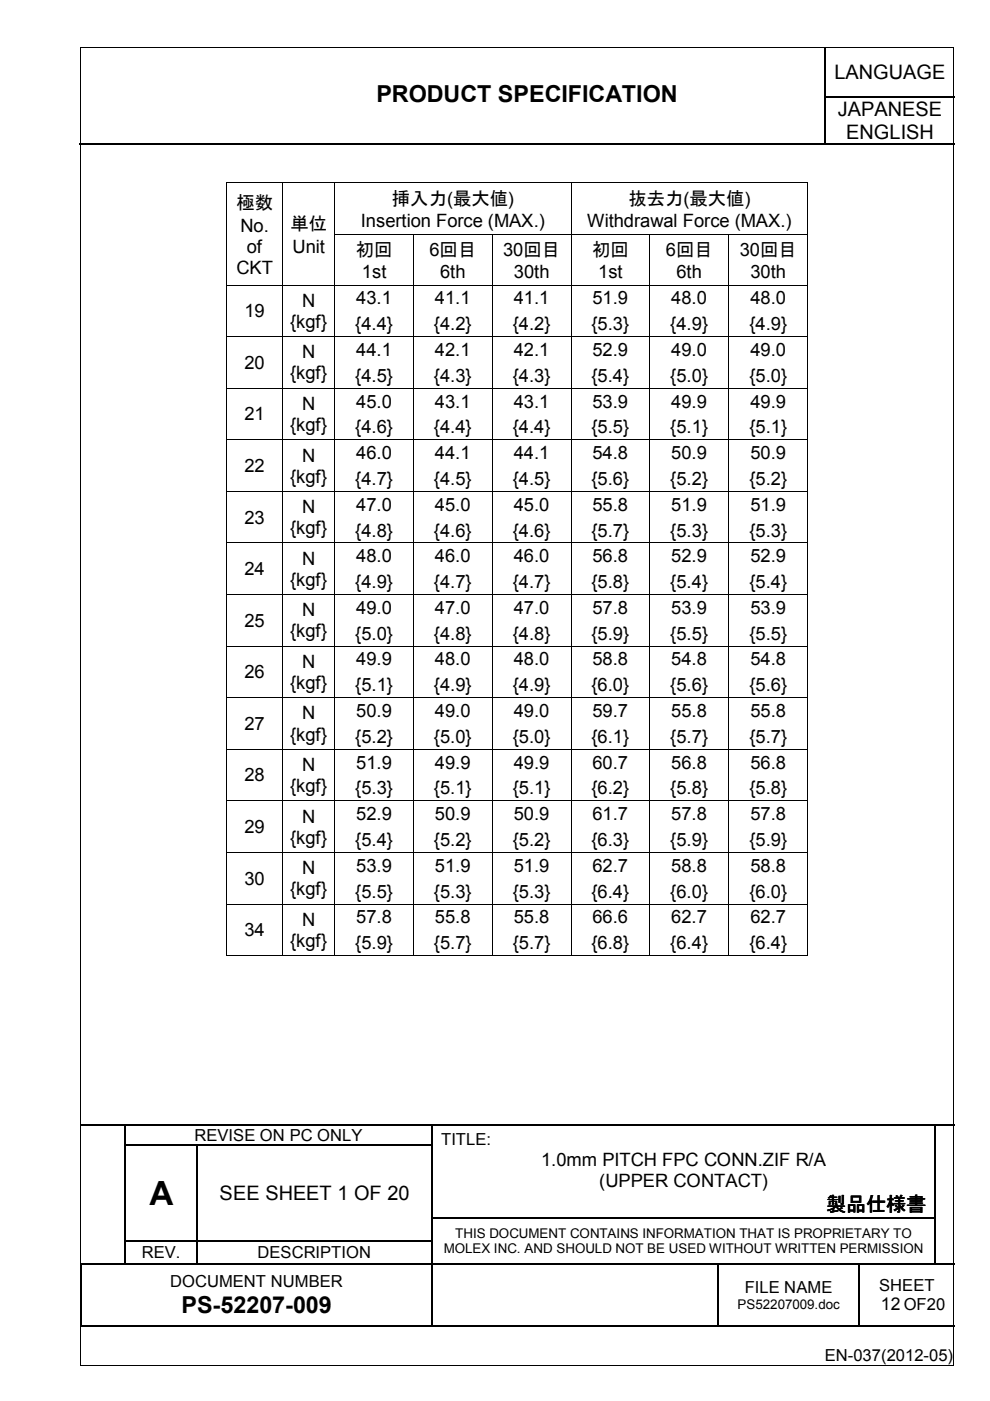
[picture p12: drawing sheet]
<svg xmlns="http://www.w3.org/2000/svg" width="210mm" height="297mm" viewBox="0 0 210 297" stroke-linecap="round" stroke-linejoin="round" font-family="sans-serif">
<defs><g id="words">
<text font-size="7.1" x="31.7" y="255.5">A</text>
<g font-size="5">
<text x="79.8" y="21.6">PRODUCT SPECIFICATION</text>
<text x="38.5" y="278.3">PS-52207-009</text>
</g>
<g font-size="4.2">
<text x="176.9" y="16.8">LANGUAGE</text>
<text x="177.6" y="24.6">JAPANESE</text>
<text x="179.4" y="29.4">ENGLISH</text>
<text x="46.6" y="254.5">SEE SHEET 1 OF 20</text>
<text x="175.2" y="256.8">製品仕様書</text>
</g>
<g font-size="3.9">
<text x="50.1" y="44.4">極数</text>
<text x="83.1" y="43.4">挿入力(最大値)</text>
<text x="133.2" y="43.4">抜去力(最大値)</text>
<text x="51" y="49.1">No.</text>
<text x="52.4" y="53.6">of</text>
<text x="61.6" y="48.8">単位</text>
<text x="62" y="53.6">Unit</text>
<text x="76.5" y="48.2">Insertion Force (MAX.)</text>
<text x="124.5" y="48.2">Withdrawal Force (MAX.)</text>
<text x="50.1" y="58">CKT</text>
<text x="75.4" y="54.2">初回</text>
<text x="76.8" y="59">1st</text>
<text x="91.1" y="54.2">6回目</text>
<text x="93.3" y="59">6th</text>
<text x="106.7" y="54.2">30回目</text>
<text x="109" y="59">30th</text>
<text x="125.5" y="54.2">初回</text>
<text x="126.8" y="59">1st</text>
<text x="141.2" y="54.2">6回目</text>
<text x="143.4" y="59">6th</text>
<text x="156.8" y="54.2">30回目</text>
<text x="159.1" y="59">30th</text>
<text x="64.1" y="65.1">N</text>
<text x="75.5" y="64.6">43.1</text>
<text x="92.2" y="64.6">41.1</text>
<text x="108.9" y="64.6">41.1</text>
<text x="125.6" y="64.6">51.9</text>
<text x="142.3" y="64.6">48.0</text>
<text x="159.1" y="64.6">48.0</text>
<text x="51.8" y="67.3">19</text>
<text x="61.6" y="69.5">{kgf}</text>
<text x="75.3" y="70">{4.4}</text>
<text x="92" y="70">{4.2}</text>
<text x="108.7" y="70">{4.2}</text>
<text x="125.4" y="70">{5.3}</text>
<text x="142.1" y="70">{4.9}</text>
<text x="158.9" y="70">{4.9}</text>
<text x="64.1" y="76">N</text>
<text x="75.5" y="75.5">44.1</text>
<text x="92.2" y="75.5">42.1</text>
<text x="108.9" y="75.5">42.1</text>
<text x="125.6" y="75.5">52.9</text>
<text x="142.3" y="75.5">49.0</text>
<text x="159.1" y="75.5">49.0</text>
<text x="51.8" y="78.2">20</text>
<text x="61.6" y="80.4">{kgf}</text>
<text x="75.3" y="80.9">{4.5}</text>
<text x="92" y="80.9">{4.3}</text>
<text x="108.7" y="80.9">{4.3}</text>
<text x="125.4" y="80.9">{5.4}</text>
<text x="142.1" y="80.9">{5.0}</text>
<text x="158.9" y="80.9">{5.0}</text>
<text x="51.8" y="89.2">21</text>
<text x="64.1" y="86.9">N</text>
<text x="75.5" y="86.4">45.0</text>
<text x="92.2" y="86.4">43.1</text>
<text x="108.9" y="86.4">43.1</text>
<text x="125.6" y="86.4">53.9</text>
<text x="142.3" y="86.4">49.9</text>
<text x="159.1" y="86.4">49.9</text>
<text x="61.6" y="91.4">{kgf}</text>
<text x="75.3" y="91.9">{4.6}</text>
<text x="92" y="91.9">{4.4}</text>
<text x="108.7" y="91.9">{4.4}</text>
<text x="125.4" y="91.9">{5.5}</text>
<text x="142.1" y="91.9">{5.1}</text>
<text x="158.9" y="91.9">{5.1}</text>
<text x="51.8" y="100.1">22</text>
<text x="64.1" y="97.9">N</text>
<text x="75.5" y="97.4">46.0</text>
<text x="92.2" y="97.4">44.1</text>
<text x="108.9" y="97.4">44.1</text>
<text x="125.6" y="97.4">54.8</text>
<text x="142.3" y="97.4">50.9</text>
<text x="159.1" y="97.4">50.9</text>
<text x="61.6" y="102.3">{kgf}</text>
<text x="75.3" y="102.8">{4.7}</text>
<text x="92" y="102.8">{4.5}</text>
<text x="108.7" y="102.8">{4.5}</text>
<text x="125.4" y="102.8">{5.6}</text>
<text x="142.1" y="102.8">{5.2}</text>
<text x="158.9" y="102.8">{5.2}</text>
<text x="51.8" y="111">23</text>
<text x="61.6" y="113.2">{kgf}</text>
<text x="64.1" y="108.8">N</text>
<text x="75.3" y="113.7">{4.8}</text>
<text x="75.5" y="108.3">47.0</text>
<text x="92" y="113.7">{4.6}</text>
<text x="92.2" y="108.3">45.0</text>
<text x="108.7" y="113.7">{4.6}</text>
<text x="108.9" y="108.3">45.0</text>
<text x="125.4" y="113.7">{5.7}</text>
<text x="125.6" y="108.3">55.8</text>
<text x="142.1" y="113.7">{5.3}</text>
<text x="142.3" y="108.3">51.9</text>
<text x="158.9" y="113.7">{5.3}</text>
<text x="159.1" y="108.3">51.9</text>
<text x="64.1" y="119.7">N</text>
<text x="75.5" y="119.2">48.0</text>
<text x="92.2" y="119.2">46.0</text>
<text x="108.9" y="119.2">46.0</text>
<text x="125.6" y="119.2">56.8</text>
<text x="142.3" y="119.2">52.9</text>
<text x="159.1" y="119.2">52.9</text>
<text x="51.8" y="122">24</text>
<text x="61.6" y="124.2">{kgf}</text>
<text x="75.3" y="124.7">{4.9}</text>
<text x="92" y="124.7">{4.7}</text>
<text x="108.7" y="124.7">{4.7}</text>
<text x="125.4" y="124.7">{5.8}</text>
<text x="142.1" y="124.7">{5.4}</text>
<text x="158.9" y="124.7">{5.4}</text>
<text x="64.1" y="130.7">N</text>
<text x="75.5" y="130.2">49.0</text>
<text x="92.2" y="130.2">47.0</text>
<text x="108.9" y="130.2">47.0</text>
<text x="125.6" y="130.2">57.8</text>
<text x="142.3" y="130.2">53.9</text>
<text x="159.1" y="130.2">53.9</text>
<text x="51.8" y="132.9">25</text>
<text x="61.6" y="135.1">{kgf}</text>
<text x="75.3" y="135.6">{5.0}</text>
<text x="92" y="135.6">{4.8}</text>
<text x="108.7" y="135.6">{4.8}</text>
<text x="125.4" y="135.6">{5.9}</text>
<text x="142.1" y="135.6">{5.5}</text>
<text x="158.9" y="135.6">{5.5}</text>
<text x="51.8" y="143.8">26</text>
<text x="64.1" y="141.6">N</text>
<text x="75.5" y="141.1">49.9</text>
<text x="92.2" y="141.1">48.0</text>
<text x="108.9" y="141.1">48.0</text>
<text x="125.6" y="141.1">58.8</text>
<text x="142.3" y="141.1">54.8</text>
<text x="159.1" y="141.1">54.8</text>
<text x="61.6" y="146">{kgf}</text>
<text x="75.3" y="146.6">{5.1}</text>
<text x="92" y="146.6">{4.9}</text>
<text x="108.7" y="146.6">{4.9}</text>
<text x="125.4" y="146.6">{6.0}</text>
<text x="142.1" y="146.6">{5.6}</text>
<text x="158.9" y="146.6">{5.6}</text>
<text x="51.8" y="154.8">27</text>
<text x="64.1" y="152.5">N</text>
<text x="75.5" y="152">50.9</text>
<text x="92.2" y="152">49.0</text>
<text x="108.9" y="152">49.0</text>
<text x="125.6" y="152">59.7</text>
<text x="142.3" y="152">55.8</text>
<text x="159.1" y="152">55.8</text>
<text x="61.6" y="157">{kgf}</text>
<text x="75.3" y="157.5">{5.2}</text>
<text x="92" y="157.5">{5.0}</text>
<text x="108.7" y="157.5">{5.0}</text>
<text x="125.4" y="157.5">{6.1}</text>
<text x="142.1" y="157.5">{5.7}</text>
<text x="158.9" y="157.5">{5.7}</text>
<text x="51.8" y="165.7">28</text>
<text x="61.6" y="167.9">{kgf}</text>
<text x="64.1" y="163.5">N</text>
<text x="75.5" y="163">51.9</text>
<text x="92.2" y="163">49.9</text>
<text x="108.9" y="163">49.9</text>
<text x="125.6" y="163">60.7</text>
<text x="142.3" y="163">56.8</text>
<text x="159.1" y="163">56.8</text>
<text x="75.3" y="168.4">{5.3}</text>
<text x="75.5" y="173.9">52.9</text>
<text x="92" y="168.4">{5.1}</text>
<text x="92.2" y="173.9">50.9</text>
<text x="108.7" y="168.4">{5.1}</text>
<text x="108.9" y="173.9">50.9</text>
<text x="125.4" y="168.4">{6.2}</text>
<text x="125.6" y="173.9">61.7</text>
<text x="142.1" y="168.4">{5.8}</text>
<text x="142.3" y="173.9">57.8</text>
<text x="158.9" y="168.4">{5.8}</text>
<text x="159.1" y="173.9">57.8</text>
<text x="51.8" y="176.7">29</text>
<text x="61.6" y="178.9">{kgf}</text>
<text x="64.1" y="174.4">N</text>
<text x="75.3" y="179.4">{5.4}</text>
<text x="92" y="179.4">{5.2}</text>
<text x="108.7" y="179.4">{5.2}</text>
<text x="125.4" y="179.4">{6.3}</text>
<text x="142.1" y="179.4">{5.9}</text>
<text x="158.9" y="179.4">{5.9}</text>
<text x="64.1" y="185.3">N</text>
<text x="75.5" y="184.8">53.9</text>
<text x="92.2" y="184.8">51.9</text>
<text x="108.9" y="184.8">51.9</text>
<text x="125.6" y="184.8">62.7</text>
<text x="142.3" y="184.8">58.8</text>
<text x="159.1" y="184.8">58.8</text>
<text x="51.8" y="187.6">30</text>
<text x="61.6" y="189.8">{kgf}</text>
<text x="75.3" y="190.3">{5.5}</text>
<text x="92" y="190.3">{5.3}</text>
<text x="108.7" y="190.3">{5.3}</text>
<text x="125.4" y="190.3">{6.4}</text>
<text x="142.1" y="190.3">{6.0}</text>
<text x="158.9" y="190.3">{6.0}</text>
<text x="64.1" y="196.3">N</text>
<text x="75.5" y="195.8">57.8</text>
<text x="92.2" y="195.8">55.8</text>
<text x="108.9" y="195.8">55.8</text>
<text x="125.6" y="195.8">66.6</text>
<text x="142.3" y="195.8">62.7</text>
<text x="159.1" y="195.8">62.7</text>
<text x="51.8" y="198.5">34</text>
<text x="61.6" y="200.7">{kgf}</text>
<text x="75.3" y="201.3">{5.9}</text>
<text x="92" y="201.3">{5.7}</text>
<text x="108.7" y="201.3">{5.7}</text>
<text x="125.4" y="201.3">{6.8}</text>
<text x="142.1" y="201.3">{6.4}</text>
<text x="158.9" y="201.3">{6.4}</text>
<text x="114.7" y="247.2">1.0mm PITCH FPC CONN.ZIF R/A</text>
<text x="127" y="251.7">(UPPER CONTACT)</text>
</g>
<text font-size="3.7" x="186.8" y="277.8">12 OF20</text>
<g font-size="3.5">
<text x="41.2" y="241.9">REVISE ON PC ONLY</text>
<text x="93.5" y="242.8">TITLE:</text>
<text x="30.1" y="266.7">REV.</text>
<text x="54.6" y="266.7">DESCRIPTION</text>
<text x="36.1" y="272.9">DOCUMENT NUMBER</text>
<text x="157.9" y="274.2">FILE NAME</text>
<text x="186.4" y="273.6">SHEET</text>
<text x="174.9" y="288.6">EN-037(2012-05)</text>
</g>
<g font-size="2.8">
<text x="96.5" y="262.4">THIS DOCUMENT CONTAINS INFORMATION THAT IS PROPRIETARY TO</text>
<text x="94.1" y="265.7">MOLEX INC. AND SHOULD NOT BE USED WITHOUT WRITTEN PERMISSION</text>
<text x="156.4" y="277.5">PS52207009.doc</text>
</g>
</g></defs>
<g fill="none" stroke="#000" stroke-width=".25">
<path d="M174.9 10.2v10.2M16.8 30.4h158M174.9 20.6v9.7M175 20.5h27.5M175 30.4h27.5M17.2 238.5h9.3M26.6 238.7v4M26.7 238.5h64.8M91.6 238.7v4M91.7 238.5h106.4M198.2 238.7v4M198.3 238.5h4.1"/>
<path d="M26.6 243v4.8M26.6 248.1v4.9M26.6 253.2v4.9M26.6 258.4v4.6M26.7 242.9h15M41.8 243v4.8M41.8 248.1v4.9M41.8 253.2v4.9M41.8 258.4v4.6M42 242.9h49.5M91.6 243v4.8M91.6 248.1v4.9"/>
<path d="M91.6 253.2v4.9M91.6 258.4v4.6M91.7 258.3h106.4M198.2 243v4.8M198.2 248.1v4.9M198.2 253.2v4.9M198.2 258.4v4.6M17.2 268.1v13M17.6 267.9h8.9M26.6 263.2v4.6M26.7 263.1h15M26.7 267.9h15"/>
<path d="M41.8 263.2v4.6M42 263.1h49.5M42 267.9h49.5M91.6 263.2v4.6M91.6 268.1v13M91.7 267.9h60.4M152.2 268.1v13M152.4 267.9h29.7M182.2 268.1v13M182.3 267.9h15.8M198.2 263.2v4.6M198.3 267.9h4.1"/>
<path d="M17.3 281.2h74.2M91.7 281.2h60.4M152.4 281.2h29.7M182.3 281.2h20.1"/>
</g>
<g fill="#000">
<path d="M174.8 20.4h.2v.2h-.2zM174.8 30.3h.2v.3h-.2zM26.5 238.4h.2v.3h-.2zM91.5 238.4h.2v.3h-.2zM198.1 238.4h.2v.3h-.2zM26.5 242.7h.2v.3h-.2zM26.5 247.8h.2v.3h-.2zM26.5 253h.2v.2h-.2zM26.5 258.1h.2v.3h-.2zM41.7 242.7h.3v.3h-.3zM41.7 247.8h.3v.3h-.3zM41.7 253h.3v.2h-.3z"/>
<path d="M41.7 258.1h.3v.3h-.3zM91.5 242.7h.2v.3h-.2zM91.5 247.8h.2v.3h-.2zM91.5 253h.2v.2h-.2zM91.5 258.1h.2v.3h-.2zM198.1 242.7h.2v.3h-.2zM198.1 247.8h.2v.3h-.2zM198.1 253h.2v.2h-.2zM198.1 258.1h.2v.3h-.2zM17.1 267.8h.2v.3h-.2zM17.3 267.8h.3v.3h-.3zM26.5 263h.2v.2h-.2z"/>
<path d="M26.5 267.8h.2v.3h-.2zM41.7 263h.3v.2h-.3zM41.7 267.8h.3v.3h-.3zM91.5 263h.2v.2h-.2zM91.5 267.8h.2v.3h-.2zM152.1 267.8h.3v.3h-.3zM182.1 267.8h.2v.3h-.2zM198.1 263h.2v.2h-.2zM198.1 267.8h.2v.3h-.2zM17.1 281.1h.2v.2h-.2zM91.5 281.1h.2v.2h-.2zM152.1 281.1h.3v.2h-.3z"/>
<path d="M182.1 281.1h.2v.2h-.2z"/>
</g>
<g fill="#fff">
<path d="M17.2 10.2l.2 .2z" fill-rule="evenodd"/>
<path d="M55.6 15.8h112.4v9.7h-112.4z" fill-rule="evenodd"/>
</g>
<g fill="#000">
<path d="M17 10h.2v.2h-.2zM202.1 10h.2v.2h-.2zM47.9 38.6h.2v.4h-.2zM47.9 38.6h.2v.2h-.2zM59.9 38.8h.2v.2h-.2zM59.9 38.6h.2v.2h-.2zM70.9 38.8h.1v.2h-.1zM70.9 38.6h.1v.2h-.1zM121 38.8h.2v.2h-.2zM121 38.6h.2v.2h-.2zM171.2 38.6h.2v.4h-.2zM171.2 38.6h.2v.2h-.2z"/>
<path d="M47.9 49.6h.2v.2h-.2zM59.9 49.6h.2v.2h-.2zM70.9 49.6h.1v.2h-.1zM87.6 49.6h.2v.2h-.2zM104.3 49.6h.1v.2h-.1zM121 49.6h.2v.2h-.2zM137.7 49.6h.1v.2h-.1zM154.4 49.6h.2v.2h-.2zM171.2 49.6h.2v.2h-.2zM47.9 60.4h.2v.1h-.2zM47.9 65.8h.2v.2h-.2zM47.9 71.3h.2v.2h-.2z"/>
<path d="M47.9 76.7h.2v.2h-.2zM59.9 60.4h.2v.1h-.2zM59.9 65.8h.2v.2h-.2zM59.9 71.3h.2v.2h-.2zM59.9 76.7h.2v.2h-.2zM70.9 60.4h.1v.1h-.1zM70.9 65.8h.1v.2h-.1zM70.9 71.3h.1v.2h-.1zM70.9 76.7h.1v.2h-.1zM87.6 60.4h.2v.1h-.2zM87.6 65.8h.2v.2h-.2zM87.6 71.3h.2v.2h-.2z"/>
<path d="M87.6 76.7h.2v.2h-.2zM104.3 60.4h.1v.1h-.1zM104.3 65.8h.1v.2h-.1zM104.3 71.3h.1v.2h-.1zM104.3 76.7h.1v.2h-.1zM121 60.4h.2v.1h-.2zM121 65.8h.2v.2h-.2zM121 71.3h.2v.2h-.2zM121 76.7h.2v.2h-.2zM137.7 60.4h.1v.1h-.1zM137.7 65.8h.1v.2h-.1zM137.7 71.3h.1v.2h-.1z"/>
<path d="M137.7 76.7h.1v.2h-.1zM154.4 60.4h.2v.1h-.2zM154.4 65.8h.2v.2h-.2zM154.4 71.3h.2v.2h-.2zM154.4 76.7h.2v.2h-.2zM171.2 60.4h.2v.1h-.2zM171.2 65.8h.2v.2h-.2zM171.2 71.3h.2v.2h-.2zM171.2 76.7h.2v.2h-.2zM47.9 82.2h.2v.2h-.2zM47.9 87.7h.2v.2h-.2zM47.9 93.2h.2v.1h-.2z"/>
<path d="M47.9 98.6h.2v.2h-.2zM59.9 82.2h.2v.2h-.2zM59.9 87.7h.2v.2h-.2zM59.9 93.2h.2v.1h-.2zM59.9 98.6h.2v.2h-.2zM70.9 82.2h.1v.2h-.1zM70.9 87.7h.1v.2h-.1zM70.9 93.2h.1v.1h-.1zM70.9 98.6h.1v.2h-.1zM87.6 82.2h.2v.2h-.2zM87.6 87.7h.2v.2h-.2zM87.6 93.2h.2v.1h-.2z"/>
<path d="M87.6 98.6h.2v.2h-.2zM104.3 82.2h.1v.2h-.1zM104.3 87.7h.1v.2h-.1zM104.3 93.2h.1v.1h-.1zM104.3 98.6h.1v.2h-.1zM121 82.2h.2v.2h-.2zM121 87.7h.2v.2h-.2zM121 93.2h.2v.1h-.2zM121 98.6h.2v.2h-.2zM137.7 82.2h.1v.2h-.1zM137.7 87.7h.1v.2h-.1zM137.7 93.2h.1v.1h-.1z"/>
<path d="M137.7 98.6h.1v.2h-.1zM154.4 82.2h.2v.2h-.2zM154.4 87.7h.2v.2h-.2zM154.4 93.2h.2v.1h-.2zM154.4 98.6h.2v.2h-.2zM171.2 82.2h.2v.2h-.2zM171.2 87.7h.2v.2h-.2zM171.2 93.2h.2v.1h-.2zM171.2 98.6h.2v.2h-.2zM47.9 104.1h.2v.2h-.2zM47.9 109.6h.2v.1h-.2zM47.9 115h.2v.2h-.2z"/>
<path d="M59.9 104.1h.2v.2h-.2zM59.9 109.6h.2v.1h-.2zM59.9 115h.2v.2h-.2zM70.9 104.1h.1v.2h-.1zM70.9 109.6h.1v.1h-.1zM70.9 115h.1v.2h-.1zM87.6 104.1h.2v.2h-.2zM87.6 109.6h.2v.1h-.2zM87.6 115h.2v.2h-.2zM104.3 104.1h.1v.2h-.1zM104.3 109.6h.1v.1h-.1zM104.3 115h.1v.2h-.1z"/>
<path d="M121 104.1h.2v.2h-.2zM121 109.6h.2v.1h-.2zM121 115h.2v.2h-.2zM137.7 104.1h.1v.2h-.1zM137.7 109.6h.1v.1h-.1zM137.7 115h.1v.2h-.1zM154.4 104.1h.2v.2h-.2zM154.4 109.6h.2v.1h-.2zM154.4 115h.2v.2h-.2zM171.2 104.1h.2v.2h-.2zM171.2 109.6h.2v.1h-.2zM171.2 115h.2v.2h-.2z"/>
<path d="M47.9 120.5h.2v.2h-.2zM47.9 126h.2v.2h-.2zM47.9 131.4h.2v.2h-.2zM47.9 136.9h.2v.2h-.2zM59.9 120.5h.2v.2h-.2zM59.9 126h.2v.2h-.2zM59.9 131.4h.2v.2h-.2zM59.9 136.9h.2v.2h-.2zM70.9 120.5h.1v.2h-.1zM70.9 126h.1v.2h-.1zM70.9 131.4h.1v.2h-.1zM70.9 136.9h.1v.2h-.1z"/>
<path d="M87.6 120.5h.2v.2h-.2zM87.6 126h.2v.2h-.2zM87.6 131.4h.2v.2h-.2zM87.6 136.9h.2v.2h-.2zM104.3 120.5h.1v.2h-.1zM104.3 126h.1v.2h-.1zM104.3 131.4h.1v.2h-.1zM104.3 136.9h.1v.2h-.1zM121 120.5h.2v.2h-.2zM121 126h.2v.2h-.2zM121 131.4h.2v.2h-.2zM121 136.9h.2v.2h-.2z"/>
<path d="M137.7 120.5h.1v.2h-.1zM137.7 126h.1v.2h-.1zM137.7 131.4h.1v.2h-.1zM137.7 136.9h.1v.2h-.1zM154.4 120.5h.2v.2h-.2zM154.4 126h.2v.2h-.2zM154.4 131.4h.2v.2h-.2zM154.4 136.9h.2v.2h-.2zM171.2 120.5h.2v.2h-.2zM171.2 126h.2v.2h-.2zM171.2 131.4h.2v.2h-.2zM171.2 136.9h.2v.2h-.2z"/>
<path d="M47.9 142.4h.2v.1h-.2zM47.9 147.8h.2v.2h-.2zM47.9 153.3h.2v.2h-.2zM47.9 158.8h.2v.2h-.2zM59.9 142.4h.2v.1h-.2zM59.9 147.8h.2v.2h-.2zM59.9 153.3h.2v.2h-.2zM59.9 158.8h.2v.2h-.2zM70.9 142.4h.1v.1h-.1zM70.9 147.8h.1v.2h-.1zM70.9 153.3h.1v.2h-.1zM70.9 158.8h.1v.2h-.1z"/>
<path d="M87.6 142.4h.2v.1h-.2zM87.6 147.8h.2v.2h-.2zM87.6 153.3h.2v.2h-.2zM87.6 158.8h.2v.2h-.2zM104.3 142.4h.1v.1h-.1zM104.3 147.8h.1v.2h-.1zM104.3 153.3h.1v.2h-.1zM104.3 158.8h.1v.2h-.1zM121 142.4h.2v.1h-.2zM121 147.8h.2v.2h-.2zM121 153.3h.2v.2h-.2zM121 158.8h.2v.2h-.2z"/>
<path d="M137.7 142.4h.1v.1h-.1zM137.7 147.8h.1v.2h-.1zM137.7 153.3h.1v.2h-.1zM137.7 158.8h.1v.2h-.1zM154.4 142.4h.2v.1h-.2zM154.4 147.8h.2v.2h-.2zM154.4 153.3h.2v.2h-.2zM154.4 158.8h.2v.2h-.2zM171.2 142.4h.2v.1h-.2zM171.2 147.8h.2v.2h-.2zM171.2 153.3h.2v.2h-.2zM171.2 158.8h.2v.2h-.2z"/>
<path d="M47.9 164.3h.2v.1h-.2zM47.9 169.7h.2v.2h-.2zM47.9 175.2h.2v.1h-.2zM59.9 164.3h.2v.1h-.2zM59.9 169.7h.2v.2h-.2zM59.9 175.2h.2v.1h-.2zM70.9 164.3h.1v.1h-.1zM70.9 169.7h.1v.2h-.1zM70.9 175.2h.1v.1h-.1zM87.6 164.3h.2v.1h-.2zM87.6 169.7h.2v.2h-.2zM87.6 175.2h.2v.1h-.2z"/>
<path d="M104.3 164.3h.1v.1h-.1zM104.3 169.7h.1v.2h-.1zM104.3 175.2h.1v.1h-.1zM121 164.3h.2v.1h-.2zM121 169.7h.2v.2h-.2zM121 175.2h.2v.1h-.2zM137.7 164.3h.1v.1h-.1zM137.7 169.7h.1v.2h-.1zM137.7 175.2h.1v.1h-.1zM154.4 164.3h.2v.1h-.2zM154.4 169.7h.2v.2h-.2zM154.4 175.2h.2v.1h-.2z"/>
<path d="M171.2 164.3h.2v.1h-.2zM171.2 169.7h.2v.2h-.2zM171.2 175.2h.2v.1h-.2zM47.9 180.6h.2v.2h-.2zM47.9 186.1h.2v.2h-.2zM47.9 191.6h.2v.2h-.2zM47.9 197.1h.2v.1h-.2zM59.9 180.6h.2v.2h-.2zM59.9 186.1h.2v.2h-.2zM59.9 191.6h.2v.2h-.2zM59.9 197.1h.2v.1h-.2zM70.9 180.6h.1v.2h-.1z"/>
<path d="M70.9 186.1h.1v.2h-.1zM70.9 191.6h.1v.2h-.1zM70.9 197.1h.1v.1h-.1zM87.6 180.6h.2v.2h-.2zM87.6 186.1h.2v.2h-.2zM87.6 191.6h.2v.2h-.2zM87.6 197.1h.2v.1h-.2zM104.3 180.6h.1v.2h-.1zM104.3 186.1h.1v.2h-.1zM104.3 191.6h.1v.2h-.1zM104.3 197.1h.1v.1h-.1zM121 180.6h.2v.2h-.2z"/>
<path d="M121 186.1h.2v.2h-.2zM121 191.6h.2v.2h-.2zM121 197.1h.2v.1h-.2zM137.7 180.6h.1v.2h-.1zM137.7 186.1h.1v.2h-.1zM137.7 191.6h.1v.2h-.1zM137.7 197.1h.1v.1h-.1zM154.4 180.6h.2v.2h-.2zM154.4 186.1h.2v.2h-.2zM154.4 191.6h.2v.2h-.2zM154.4 197.1h.2v.1h-.2zM171.2 180.6h.2v.2h-.2z"/>
<path d="M171.2 186.1h.2v.2h-.2zM171.2 191.6h.2v.2h-.2zM171.2 197.1h.2v.1h-.2zM47.9 202.5h.2v.2h-.2zM59.9 202.5h.2v.2h-.2zM70.9 202.5h.1v.2h-.1zM87.6 202.5h.2v.2h-.2zM104.3 202.5h.1v.2h-.1zM121 202.5h.2v.2h-.2zM137.7 202.5h.1v.2h-.1zM154.4 202.5h.2v.2h-.2zM171.2 202.5h.2v.2h-.2z"/>
<path d="M17 289.4h.2v.2h-.2zM202.1 289.4h.2v.2h-.2z"/>
</g>
<g fill="none" stroke="#000" stroke-width=".21">
<path d="M17.1 10.2v279.2M17.2 10.1h184.9M202.2 10.2v279.2M48 39v10.6M48.1 38.7h11.8M60 39v10.6M60.1 38.7h10.8M71 39v10.6M71 38.7h50M121.1 39v10.6M121.2 38.7h50M171.3 39v10.6"/>
<path d="M48 49.8v10.6M60 49.8v10.6M71 49.8v10.6M71 49.7h16.6M87.7 49.8v10.6M87.8 49.7h16.5M104.4 49.8v10.6M104.4 49.7h16.6M121.1 49.8v10.6M121.2 49.7h16.5M137.8 49.8v10.6M137.8 49.7h16.6"/>
<path d="M154.5 49.8v10.6M154.6 49.7h16.6M171.3 49.8v10.6M48 60.5v5.3M48 66v5.3M48 71.5v5.2M48 76.9v5.3M48.1 60.5h11.8M48.1 71.4h11.8M60 60.5v5.3M60 66v5.3M60 71.5v5.2"/>
<path d="M60 76.9v5.3M60.1 60.5h10.8M60.1 71.4h10.8M71 60.5v5.3M71 66v5.3M71 71.5v5.2M71 76.9v5.3M71 60.5h16.6M71 71.4h16.6M87.7 60.5v5.3M87.7 66v5.3M87.7 71.5v5.2"/>
<path d="M87.7 76.9v5.3M87.8 60.5h16.5M87.8 71.4h16.5M104.4 60.5v5.3M104.4 66v5.3M104.4 71.5v5.2M104.4 76.9v5.3M104.4 60.5h16.6M104.4 71.4h16.6M121.1 60.5v5.3M121.1 66v5.3M121.1 71.5v5.2"/>
<path d="M121.1 76.9v5.3M121.2 60.5h16.5M121.2 71.4h16.5M137.8 60.5v5.3M137.8 66v5.3M137.8 71.5v5.2M137.8 76.9v5.3M137.8 60.5h16.6M137.8 71.4h16.6M154.5 60.5v5.3M154.5 66v5.3M154.5 71.5v5.2"/>
<path d="M154.5 76.9v5.3M154.6 60.5h16.6M154.6 71.4h16.6M171.3 60.5v5.3M171.3 66v5.3M171.3 71.5v5.2M171.3 76.9v5.3M48 82.4v5.3M48 87.9v5.3M48 93.3v5.3M48 98.8v5.3M48.1 82.3h11.8"/>
<path d="M48.1 93.3h11.8M60 82.4v5.3M60 87.9v5.3M60 93.3v5.3M60 98.8v5.3M60.1 82.3h10.8M60.1 93.3h10.8M71 82.4v5.3M71 87.9v5.3M71 93.3v5.3M71 98.8v5.3M71 82.3h16.6"/>
<path d="M71 93.3h16.6M87.7 82.4v5.3M87.7 87.9v5.3M87.7 93.3v5.3M87.7 98.8v5.3M87.8 82.3h16.5M87.8 93.3h16.5M104.4 82.4v5.3M104.4 87.9v5.3M104.4 93.3v5.3M104.4 98.8v5.3M104.4 82.3h16.6"/>
<path d="M104.4 93.3h16.6M121.1 82.4v5.3M121.1 87.9v5.3M121.1 93.3v5.3M121.1 98.8v5.3M121.2 82.3h16.5M121.2 93.3h16.5M137.8 82.4v5.3M137.8 87.9v5.3M137.8 93.3v5.3M137.8 98.8v5.3M137.8 82.3h16.6"/>
<path d="M137.8 93.3h16.6M154.5 82.4v5.3M154.5 87.9v5.3M154.5 93.3v5.3M154.5 98.8v5.3M154.6 82.3h16.6M154.6 93.3h16.6M171.3 82.4v5.3M171.3 87.9v5.3M171.3 93.3v5.3M171.3 98.8v5.3M48 104.3v5.3"/>
<path d="M48 109.7v5.3M48 115.2v5.3M48.1 104.2h11.8M48.1 115.1h11.8M60 104.3v5.3M60 109.7v5.3M60 115.2v5.3M60.1 104.2h10.8M60.1 115.1h10.8M71 104.3v5.3M71 109.7v5.3M71 115.2v5.3"/>
<path d="M71 104.2h16.6M71 115.1h16.6M87.7 104.3v5.3M87.7 109.7v5.3M87.7 115.2v5.3M87.8 104.2h16.5M87.8 115.1h16.5M104.4 104.3v5.3M104.4 109.7v5.3M104.4 115.2v5.3M104.4 104.2h16.6M104.4 115.1h16.6"/>
<path d="M121.1 104.3v5.3M121.1 109.7v5.3M121.1 115.2v5.3M121.2 104.2h16.5M121.2 115.1h16.5M137.8 104.3v5.3M137.8 109.7v5.3M137.8 115.2v5.3M137.8 104.2h16.6M137.8 115.1h16.6M154.5 104.3v5.3M154.5 109.7v5.3"/>
<path d="M154.5 115.2v5.3M154.6 104.2h16.6M154.6 115.1h16.6M171.3 104.3v5.3M171.3 109.7v5.3M171.3 115.2v5.3M48 120.7v5.3M48 126.2v5.2M48 131.6v5.3M48 137.1v5.3M48.1 126.1h11.8M48.1 137h11.8"/>
<path d="M60 120.7v5.3M60 126.2v5.2M60 131.6v5.3M60 137.1v5.3M60.1 126.1h10.8M60.1 137h10.8M71 120.7v5.3M71 126.2v5.2M71 131.6v5.3M71 137.1v5.3M71 126.1h16.6M71 137h16.6"/>
<path d="M87.7 120.7v5.3M87.7 126.2v5.2M87.7 131.6v5.3M87.7 137.1v5.3M87.8 126.1h16.5M87.8 137h16.5M104.4 120.7v5.3M104.4 126.2v5.2M104.4 131.6v5.3M104.4 137.1v5.3M104.4 126.1h16.6M104.4 137h16.6"/>
<path d="M121.1 120.7v5.3M121.1 126.2v5.2M121.1 131.6v5.3M121.1 137.1v5.3M121.2 126.1h16.5M121.2 137h16.5M137.8 120.7v5.3M137.8 126.2v5.2M137.8 131.6v5.3M137.8 137.1v5.3M137.8 126.1h16.6M137.8 137h16.6"/>
<path d="M154.5 120.7v5.3M154.5 126.2v5.2M154.5 131.6v5.3M154.5 137.1v5.3M154.6 126.1h16.6M154.6 137h16.6M171.3 120.7v5.3M171.3 126.2v5.2M171.3 131.6v5.3M171.3 137.1v5.3M48 142.5v5.3M48 148v5.3"/>
<path d="M48 153.5v5.3M48 159v5.3M48.1 147.9h11.8M48.1 158.9h11.8M60 142.5v5.3M60 148v5.3M60 153.5v5.3M60 159v5.3M60.1 147.9h10.8M60.1 158.9h10.8M71 142.5v5.3M71 148v5.3"/>
<path d="M71 153.5v5.3M71 159v5.3M71 147.9h16.6M71 158.9h16.6M87.7 142.5v5.3M87.7 148v5.3M87.7 153.5v5.3M87.7 159v5.3M87.8 147.9h16.5M87.8 158.9h16.5M104.4 142.5v5.3M104.4 148v5.3"/>
<path d="M104.4 153.5v5.3M104.4 159v5.3M104.4 147.9h16.6M104.4 158.9h16.6M121.1 142.5v5.3M121.1 148v5.3M121.1 153.5v5.3M121.1 159v5.3M121.2 147.9h16.5M121.2 158.9h16.5M137.8 142.5v5.3M137.8 148v5.3"/>
<path d="M137.8 153.5v5.3M137.8 159v5.3M137.8 147.9h16.6M137.8 158.9h16.6M154.5 142.5v5.3M154.5 148v5.3M154.5 153.5v5.3M154.5 159v5.3M154.6 147.9h16.6M154.6 158.9h16.6M171.3 142.5v5.3M171.3 148v5.3"/>
<path d="M171.3 153.5v5.3M171.3 159v5.3M48 164.4v5.3M48 169.9v5.3M48 175.3v5.3M48.1 169.8h11.8M60 164.4v5.3M60 169.9v5.3M60 175.3v5.3M60.1 169.8h10.8M71 164.4v5.3M71 169.9v5.3"/>
<path d="M71 175.3v5.3M71 169.8h16.6M87.7 164.4v5.3M87.7 169.9v5.3M87.7 175.3v5.3M87.8 169.8h16.5M104.4 164.4v5.3M104.4 169.9v5.3M104.4 175.3v5.3M104.4 169.8h16.6M121.1 164.4v5.3M121.1 169.9v5.3"/>
<path d="M121.1 175.3v5.3M121.2 169.8h16.5M137.8 164.4v5.3M137.8 169.9v5.3M137.8 175.3v5.3M137.8 169.8h16.6M154.5 164.4v5.3M154.5 169.9v5.3M154.5 175.3v5.3M154.6 169.8h16.6M171.3 164.4v5.3M171.3 169.9v5.3"/>
<path d="M171.3 175.3v5.3M48 180.8v5.3M48 186.3v5.3M48 191.8v5.3M48 197.2v5.3M48.1 180.7h11.8M48.1 191.7h11.8M60 180.8v5.3M60 186.3v5.3M60 191.8v5.3M60 197.2v5.3M60.1 180.7h10.8"/>
<path d="M60.1 191.7h10.8M71 180.8v5.3M71 186.3v5.3M71 191.8v5.3M71 197.2v5.3M71 180.7h16.6M71 191.7h16.6M87.7 180.8v5.3M87.7 186.3v5.3M87.7 191.8v5.3M87.7 197.2v5.3M87.8 180.7h16.5"/>
<path d="M87.8 191.7h16.5M104.4 180.8v5.3M104.4 186.3v5.3M104.4 191.8v5.3M104.4 197.2v5.3M104.4 180.7h16.6M104.4 191.7h16.6M121.1 180.8v5.3M121.1 186.3v5.3M121.1 191.8v5.3M121.1 197.2v5.3M121.2 180.7h16.5"/>
<path d="M121.2 191.7h16.5M137.8 180.8v5.3M137.8 186.3v5.3M137.8 191.8v5.3M137.8 197.2v5.3M137.8 180.7h16.6M137.8 191.7h16.6M154.5 180.8v5.3M154.5 186.3v5.3M154.5 191.8v5.3M154.5 197.2v5.3M154.6 180.7h16.6"/>
<path d="M154.6 191.7h16.6M171.3 180.8v5.3M171.3 186.3v5.3M171.3 191.8v5.3M171.3 197.2v5.3M48.1 202.6h11.8M60.1 202.6h10.8M71 202.6h16.6M87.8 202.6h16.5M104.4 202.6h16.6M121.2 202.6h16.5M137.8 202.6h16.6"/>
<path d="M154.6 202.6h16.6M17.2 289.5h184.9"/>
</g>
<use href="#words"/>
</svg>
